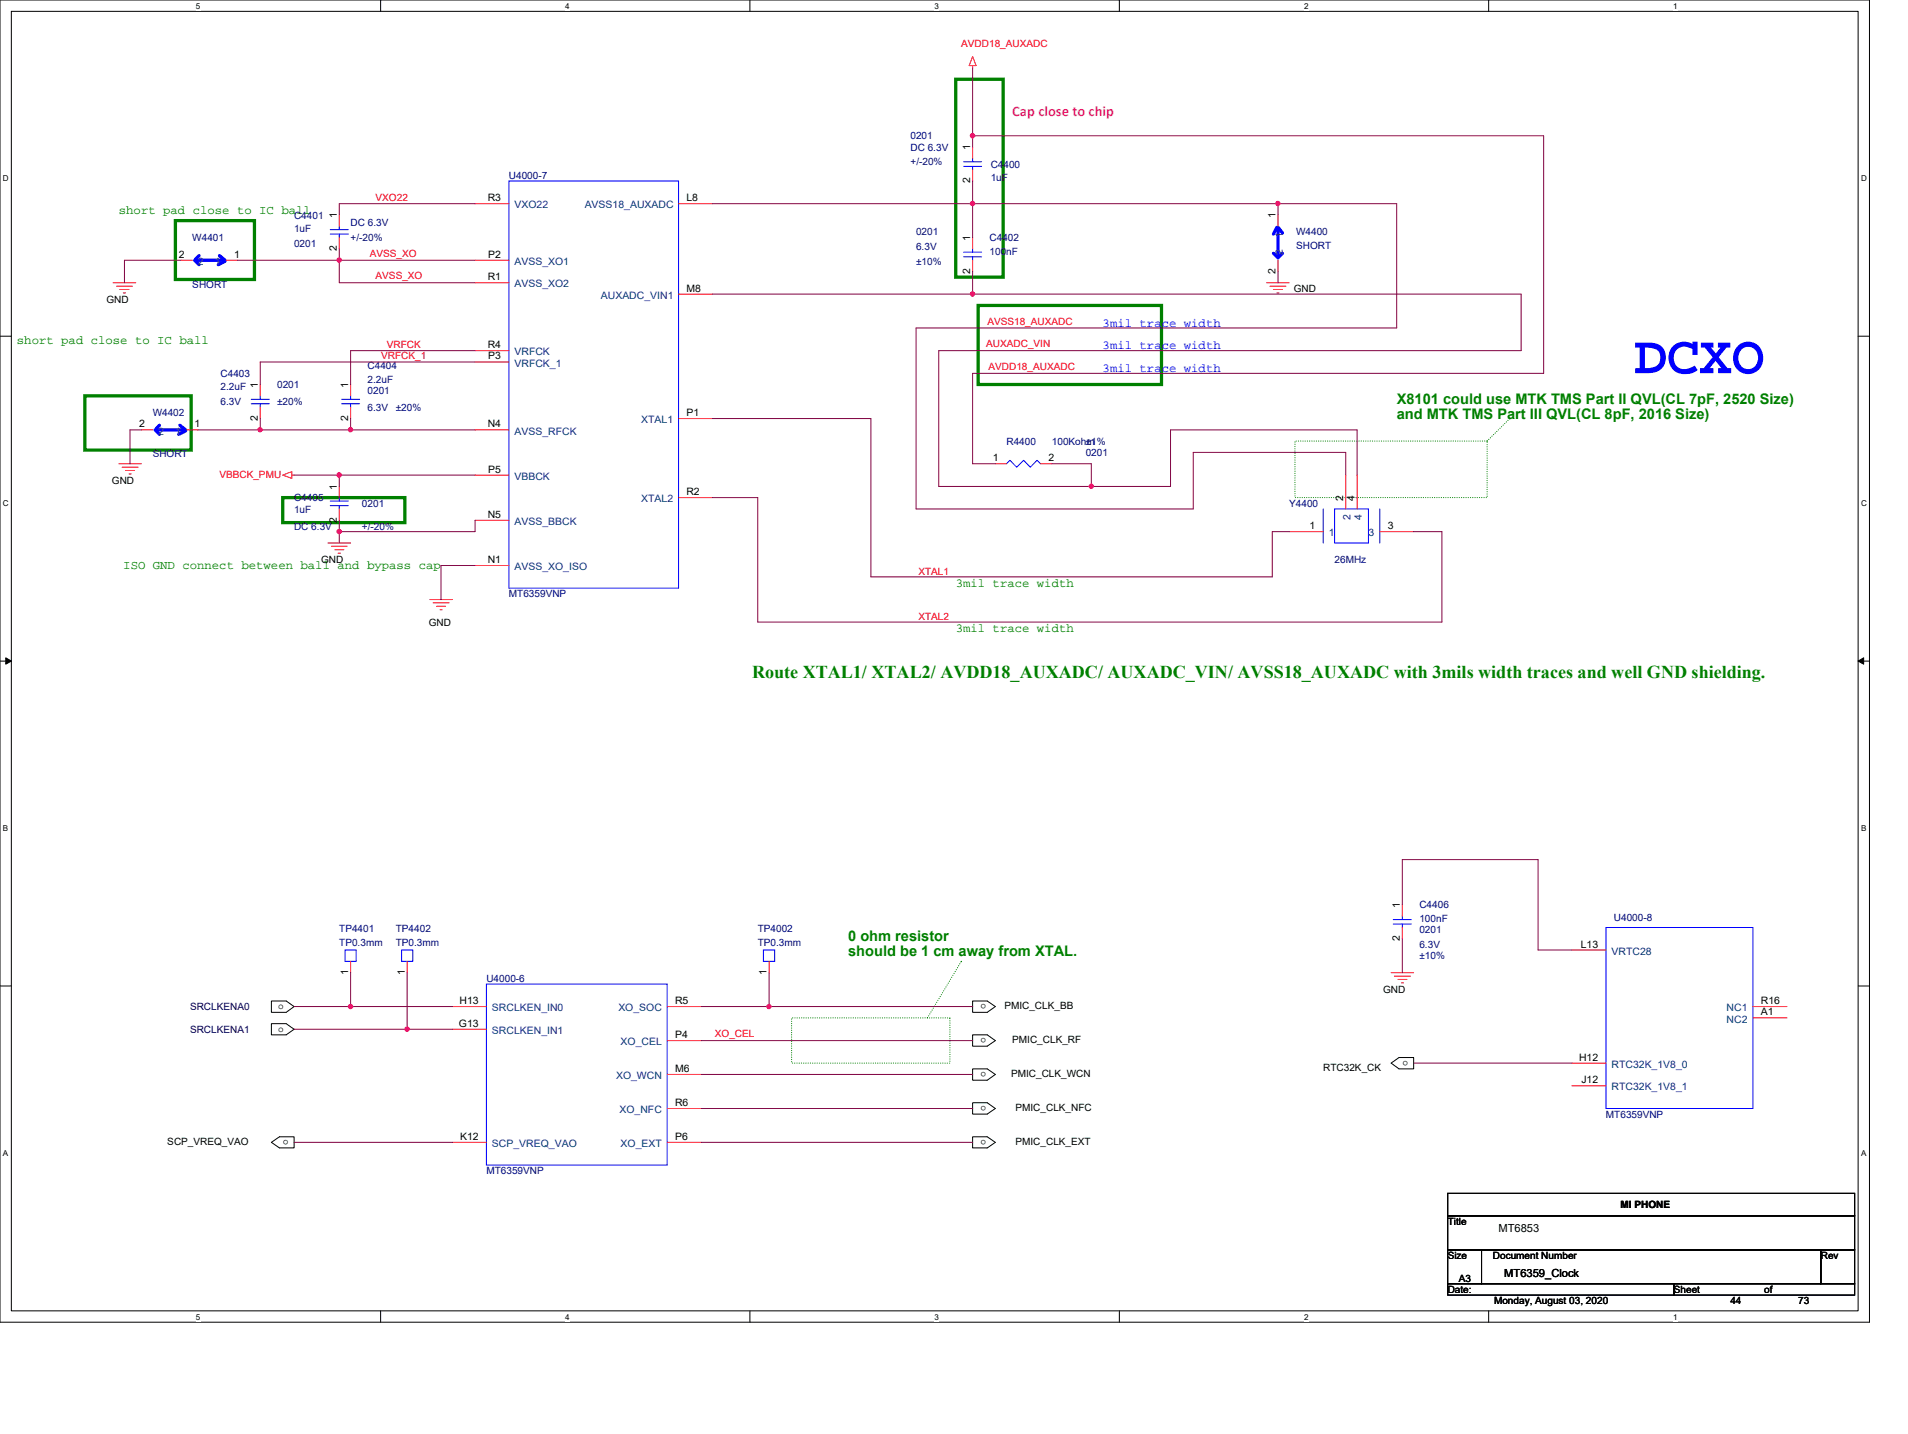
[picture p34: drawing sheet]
<svg xmlns="http://www.w3.org/2000/svg" width="210mm" height="158mm" viewBox="0 0 210 158" stroke-linecap="round" stroke-linejoin="round" font-family="sans-serif">
<defs><g id="words">
<text font-size="6" fill="#00f" x="179.9" y="41.1">DCXO</text>
<text font-size="2" fill="#008000" x="82.8" y="74.6">Route XTAL1/ XTAL2/ AVDD18_AUXADC/ AUXADC_VIN/ AVSS18_AUXADC with 3mils width traces and well GND shielding.</text>
<text font-size="1.6" fill="#f0f" x="111.4" y="12.7">Cap close to chip</text>
<g font-size="1.6" fill="#008000">
<text x="153.7" y="44.4">X8101 could use MTK TMS Part II QVL(CL 7pF, 2520 Size)</text>
<text x="153.7" y="46.1">and MTK TMS Part III QVL(CL 8pF, 2016 Size)</text>
<text x="93.3" y="103.5">0 ohm resistor</text>
<text x="93.3" y="105.2">should be 1 cm away from XTAL.</text>
</g>
<g font-size="1.4" fill="#008000">
<text x="13.1" y="23.5">short pad close to IC ball</text>
<text x="1.9" y="37.8">short pad close to IC ball</text>
<text x="13.6" y="62.6">ISO GND connect between ball and bypass cap</text>
<text x="105.2" y="64.6">3mil trace width</text>
<text x="105.2" y="69.5">3mil trace width</text>
</g>
<g font-size="1.4" fill="#00f">
<text x="121.3" y="35.9">3mil trace width</text>
<text x="121.3" y="40.9">3mil trace width</text>
<text x="121.3" y="38.4">3mil trace width</text>
</g>
<g font-size="1.2">
<text x="164.9" y="135.6">MT6853</text>
<text x="165.5" y="140.5">MT6359_Clock</text>
</g>
<g font-size="1.1" fill="#f00">
<text x="105.8" y="5.1">AVDD18_AUXADC</text>
<text x="41.3" y="22.2">VXO22</text>
<text x="40.7" y="28.3">AVSS_XO</text>
<text x="41.3" y="30.8">AVSS_XO</text>
<text x="108.7" y="35.7">AVSS18_AUXADC</text>
<text x="42" y="39.5">VRFCK_1</text>
<text x="42.6" y="38.3">VRFCK</text>
<text x="108.5" y="38.2">AUXADC_VIN</text>
<text x="108.8" y="40.7">AVDD18_AUXADC</text>
<text x="24.2" y="52.6">VBBCK_PMU</text>
<text x="101.1" y="63.2">XTAL1</text>
<text x="101.1" y="68.2">XTAL2</text>
<text x="78.7" y="114.2">XO_CEL</text>
</g>
<g font-size="1.1" fill="#000080">
<text x="100.2" y="15.3">0201</text>
<text x="100.2" y="16.6">DC 6.3V</text>
<text x="56" y="19.7">U4000-7</text>
<text x="100.2" y="18.2">+/-20%</text>
<text x="109" y="18.4">C4400</text>
<text x="109" y="19.9">1uF</text>
<text x="21.2" y="26.5">W4401</text>
<text x="32.4" y="24">C4401</text>
<text x="32.4" y="25.5">1uF</text>
<text x="32.4" y="27.2">0201</text>
<text x="38.6" y="24.9">DC 6.3V</text>
<text x="38.6" y="26.5">+/-20%</text>
<text x="100.8" y="25.9">0201</text>
<text x="100.8" y="27.5">6.3V</text>
<text x="100.8" y="29.1">±10%</text>
<text x="108.9" y="26.5">C4402</text>
<text x="108.9" y="28">100nF</text>
<text x="142.6" y="25.9">W4400</text>
<text x="142.6" y="27.4">SHORT</text>
<text x="21.2" y="31.6">SHORT</text>
<text x="24.3" y="41.5">C4403</text>
<text x="40.4" y="40.6">C4404</text>
<text x="16.8" y="45.8">W4402</text>
<text x="24.3" y="43">2.2uF</text>
<text x="24.3" y="44.6">6.3V</text>
<text x="30.5" y="44.6">±20%</text>
<text x="30.5" y="42.7">0201</text>
<text x="40.4" y="42.1">2.2uF</text>
<text x="40.4" y="43.3">0201</text>
<text x="40.4" y="45.2">6.3V</text>
<text x="43.6" y="45.2">±20%</text>
<text x="16.8" y="50.3">SHORT</text>
<text x="110.8" y="48.9">R4400</text>
<text x="115.8" y="48.9">100Kohm</text>
<text x="119.5" y="48.9">±1%</text>
<text x="119.5" y="50.2">0201</text>
<text x="32.4" y="55.2">C4405</text>
<text x="32.4" y="56.4">1uF</text>
<text x="32.4" y="58.3">DC 6.3V</text>
<text x="39.8" y="58.3">+/-20%</text>
<text x="39.8" y="55.8">0201</text>
<text x="141.9" y="55.8">Y4400</text>
<text x="56" y="65.7">MT6359VNP</text>
<text x="146.9" y="62">26MHz</text>
<text x="156.2" y="100">C4406</text>
<text x="156.2" y="101.5">100nF</text>
<text x="177.6" y="101.3">U4000-8</text>
<text x="37.3" y="102.6">TP4401</text>
<text x="37.3" y="104.1">TP0.3mm</text>
<text x="43.6" y="102.6">TP4402</text>
<text x="43.6" y="104.1">TP0.3mm</text>
<text x="83.4" y="102.6">TP4002</text>
<text x="83.4" y="104.1">TP0.3mm</text>
<text x="156.2" y="102.7">0201</text>
<text x="156.2" y="104.3">6.3V</text>
<text x="156.2" y="105.6">±10%</text>
<text x="53.5" y="108.1">U4000-6</text>
<text x="176.7" y="123">MT6359VNP</text>
<text x="53.5" y="129.2">MT6359VNP</text>
</g>
<g font-size="1.1">
<text x="106.8" y="16.6" transform="rotate(-90 106.8 16.6)">1</text>
<text x="53.7" y="22.1">R3</text>
<text x="75.5" y="22.1">L8</text>
<text x="106.8" y="20.2" transform="rotate(-90 106.8 20.2)">2</text>
<text x="19.7" y="28.4">2</text>
<text x="25.8" y="28.4">1</text>
<text x="37.1" y="27.6" transform="rotate(-90 37.1 27.6)">2</text>
<text x="37.1" y="24" transform="rotate(-90 37.1 24)">1</text>
<text x="53.7" y="28.4">P2</text>
<text x="106.8" y="26.5" transform="rotate(-90 106.8 26.5)">1</text>
<text x="140.4" y="24" transform="rotate(-90 140.4 24)">1</text>
<text x="11.7" y="33.4">GND</text>
<text x="53.7" y="30.8">R1</text>
<text x="75.5" y="32.1">M8</text>
<text x="106.8" y="30.1" transform="rotate(-90 106.8 30.1)">2</text>
<text x="140.4" y="30.1" transform="rotate(-90 140.4 30.1)">2</text>
<text x="142.4" y="32.1">GND</text>
<text x="53.7" y="38.3">R4</text>
<text x="53.7" y="39.6">P3</text>
<text x="15.3" y="47">2</text>
<text x="21.4" y="47">1</text>
<text x="28.4" y="46.3" transform="rotate(-90 28.4 46.3)">2</text>
<text x="28.4" y="42.7" transform="rotate(-90 28.4 42.7)">1</text>
<text x="38.3" y="46.3" transform="rotate(-90 38.3 46.3)">2</text>
<text x="38.3" y="42.7" transform="rotate(-90 38.3 42.7)">1</text>
<text x="53.7" y="47">N4</text>
<text x="75.5" y="45.8">P1</text>
<text x="12.3" y="53.3">GND</text>
<text x="37.1" y="53.9" transform="rotate(-90 37.1 53.9)">1</text>
<text x="53.7" y="52">P5</text>
<text x="109.3" y="50.8">1</text>
<text x="115.4" y="50.8">2</text>
<text x="37.1" y="57.5" transform="rotate(-90 37.1 57.5)">2</text>
<text x="53.7" y="57">N5</text>
<text x="75.5" y="54.5">R2</text>
<text x="144.1" y="58.2">1</text>
<text x="147.8" y="55.1" transform="rotate(-90 147.8 55.1)">2</text>
<text x="149.1" y="55.1" transform="rotate(-90 149.1 55.1)">4</text>
<text x="152.7" y="58.2">3</text>
<text x="35.3" y="62">GND</text>
<text x="53.7" y="62">N1</text>
<text x="47.2" y="68.9">GND</text>
<text x="154.1" y="99.9" transform="rotate(-90 154.1 99.9)">1</text>
<text x="38.3" y="107.3" transform="rotate(-90 38.3 107.3)">1</text>
<text x="44.5" y="107.3" transform="rotate(-90 44.5 107.3)">1</text>
<text x="84.4" y="107.3" transform="rotate(-90 84.4 107.3)">1</text>
<text x="154.1" y="103.6" transform="rotate(-90 154.1 103.6)">2</text>
<text x="174" y="104.3">L13</text>
<text x="30.6" y="111.1">o</text>
<text x="30.6" y="113.6">o</text>
<text x="50.5" y="113">G13</text>
<text x="50.6" y="110.5">H13</text>
<text x="74.3" y="110.5">R5</text>
<text x="108.5" y="110.5" transform="rotate(-180 108.5 110.5)">o</text>
<text x="110.5" y="111">PMIC_CLK_BB</text>
<text x="152.2" y="109.3">GND</text>
<text x="193.8" y="111.7">A1</text>
<text x="193.8" y="110.5">R16</text>
<text x="74.3" y="118">M6</text>
<text x="74.3" y="114.2">P4</text>
<text x="108.5" y="114.2" transform="rotate(-180 108.5 114.2)">o</text>
<text x="108.5" y="118" transform="rotate(-180 108.5 118)">o</text>
<text x="111.3" y="118.5">PMIC_CLK_WCN</text>
<text x="111.4" y="114.8">PMIC_CLK_RF</text>
<text x="145.6" y="117.9">RTC32K_CK</text>
<text x="155" y="116.7" transform="rotate(-180 155 116.7)">o</text>
<text x="173.8" y="116.7">H12</text>
<text x="174" y="119.2">J12</text>
<text x="18.4" y="126">SCP_VREQ_VAO</text>
<text x="31.7" y="125.4" transform="rotate(-180 31.7 125.4)">o</text>
<text x="50.6" y="125.4">K12</text>
<text x="74.3" y="121.7">R6</text>
<text x="74.3" y="125.4">P6</text>
<text x="108.5" y="121.7" transform="rotate(-180 108.5 121.7)">o</text>
<text x="108.5" y="125.4" transform="rotate(-180 108.5 125.4)">o</text>
<text x="111.8" y="122.2">PMIC_CLK_NFC</text>
<text x="111.8" y="126">PMIC_CLK_EXT</text>
<text x="159.3" y="134.8">Title</text>
<text x="178.4" y="133">MI PHONE</text>
<text x="159.3" y="138.6">Size</text>
<text x="159.3" y="142.3">Date:</text>
<text x="160.5" y="141">A3</text>
<text x="164.3" y="138.6">Document Number</text>
<text x="164.4" y="143.5">Monday, August 03, 2020</text>
<text x="184.2" y="142.3">Sheet</text>
<text x="190.4" y="143.5">44</text>
<text x="194.2" y="142.3">of</text>
<text x="197.9" y="143.5">73</text>
<text x="200.4" y="138.6">Rev</text>
</g>
<g font-size="1.1" fill="#004080">
<text x="56.6" y="22.9">VXO22</text>
<text x="64.3" y="22.9">AVSS18_AUXADC</text>
<text x="21.8" y="29.1">2</text>
<text x="23.6" y="29.1">1</text>
<text x="56.6" y="29.1">AVSS_XO1</text>
<text x="141.2" y="28" transform="rotate(-90 141.2 28)">2</text>
<text x="141.2" y="26.1" transform="rotate(-90 141.2 26.1)">1</text>
<text x="56.6" y="31.6">AVSS_XO2</text>
<text x="66.1" y="32.9">AUXADC_VIN1</text>
<text x="56.6" y="39.1">VRFCK</text>
<text x="56.6" y="40.3">VRFCK_1</text>
<text x="17.4" y="47.8">2</text>
<text x="19.3" y="47.8">1</text>
<text x="56.6" y="47.8">AVSS_RFCK</text>
<text x="70.6" y="46.6">XTAL1</text>
<text x="56.6" y="52.8">VBBCK</text>
<text x="56.6" y="57.8">AVSS_BBCK</text>
<text x="70.6" y="55.3">XTAL2</text>
<text x="146.2" y="59">1</text>
<text x="148.6" y="57.3" transform="rotate(-90 148.6 57.3)">2</text>
<text x="149.9" y="57.3" transform="rotate(-90 149.9 57.3)">4</text>
<text x="150.6" y="59">3</text>
<text x="56.6" y="62.7">AVSS_XO_ISO</text>
<text x="177.4" y="105.1">VRTC28</text>
<text x="54.1" y="113.8">SRCLKEN_IN1</text>
<text x="54.1" y="111.3">SRCLKEN_IN0</text>
<text x="68.1" y="111.3">XO_SOC</text>
<text x="190" y="112.5">NC2</text>
<text x="190" y="111.3">NC1</text>
<text x="67.8" y="118.7">XO_WCN</text>
<text x="68.3" y="115">XO_CEL</text>
<text x="177.4" y="117.5">RTC32K_1V8_0</text>
<text x="177.4" y="120">RTC32K_1V8_1</text>
<text x="68.2" y="122.5">XO_NFC</text>
<text x="54.1" y="126.2">SCP_VREQ_VAO</text>
<text x="68.3" y="126.2">XO_EXT</text>
</g>
<g font-size="1.1" fill="#000040">
<text x="20.9" y="111.2">SRCLKENA0</text>
<text x="20.9" y="113.7">SRCLKENA1</text>
</g>
<g font-size=".9">
<text x="21.6" y="1">5</text>
<text x="62.2" y="1">4</text>
<text x="102.8" y="1">3</text>
<text x="143.5" y="1">2</text>
<text x="184.1" y="1">1</text>
<text x=".3" y="19.9">D</text>
<text x="204.8" y="19.9">D</text>
<text x=".3" y="55.7">C</text>
<text x="204.8" y="55.7">C</text>
<text x=".3" y="91.4">B</text>
<text x="204.8" y="91.4">B</text>
<text x=".3" y="127.2">A</text>
<text x="204.8" y="127.2">A</text>
<text x="21.6" y="145.2">5</text>
<text x="62.2" y="145.2">4</text>
<text x="102.8" y="145.2">3</text>
<text x="143.5" y="145.2">2</text>
<text x="184.1" y="145.2">1</text>
</g>
</g></defs>
<path d="M0 0h205.7v145.5h-205.7zM1.2 1.2h203.3v143.1h-203.3z" fill="none" stroke="#000" stroke-width=".11"/>
<g fill="#fff">
<path d="M21.6 .1h.5v1h-.5z"/>
<path d="M21.6 144.4h.5v1h-.5z"/>
</g>
<path d="M41.9 0v1.2M41.9 144.3v1.2" fill="none" stroke="#000" stroke-width=".11"/>
<g fill="#fff">
<path d="M62.2 .1h.5v1h-.5z"/>
<path d="M62.2 144.4h.5v1h-.5z"/>
</g>
<path d="M82.5 0v1.2M82.5 144.3v1.2" fill="none" stroke="#000" stroke-width=".11"/>
<g fill="#fff">
<path d="M102.8 .1h.5v1h-.5z"/>
<path d="M102.8 144.4h.5v1h-.5z"/>
</g>
<path d="M123.2 0v1.2M123.2 144.3v1.2" fill="none" stroke="#000" stroke-width=".11"/>
<g fill="#fff">
<path d="M143.5 .1h.5v1h-.5z"/>
<path d="M143.5 144.4h.5v1h-.5z"/>
</g>
<path d="M163.8 0v1.2M163.8 144.3v1.2" fill="none" stroke="#000" stroke-width=".11"/>
<g fill="#fff">
<path d="M184.1 .1h.5v1h-.5z"/>
<path d="M184.1 144.4h.5v1h-.5z"/>
<path d="M.3 19.1h.7v1h-.7z"/>
<path d="M204.8 19.1h.6v1h-.6z"/>
<path d="M.3 54.9h.7v1h-.7z"/>
<path d="M204.8 54.9h.6v1h-.6z"/>
</g>
<path d="M0 37h1.2M204.5 37h1.2" fill="none" stroke="#000" stroke-width=".11"/>
<g fill="#fff">
<path d="M.3 90.6h.6v1h-.6z"/>
<path d="M204.8 90.6h.6v1h-.6z"/>
</g>
<path d="M0 72.7h1.2M204.5 72.7h1.2" fill="none" stroke="#000" stroke-width=".11"/>
<path d="M.6 72.4l.6 .3-.6 .4zM204.5 72.7l.6-.3v.7z" fill="#000" stroke="#000" stroke-width=".11"/>
<g fill="#fff">
<path d="M.3 126.4h.6v1h-.6z"/>
<path d="M204.8 126.4h.6v1h-.6z"/>
</g>
<g fill="none" stroke="#000" stroke-width=".11">
<path d="M0 108.5h1.2M29.9 110.2h1.6l.9 .6-.9 .6h-1.6zM29.9 112.6h1.6l.9 .7-.9 .6h-1.6zM107 110.2h1.6l.9 .6-.9 .6h-1.6zM107 113.9h1.6l.9 .6-.9 .6h-1.6zM107 117.6h1.6l.9 .6-.9 .7h-1.6zM153.1 117l.9-.6h1.6v1.2h-1.6zM204.5 108.5h1.2M29.9 125.7l.9-.6h1.6v1.2h-1.6zM107 121.3h1.6l.9 .7-.9 .6h-1.6zM107 125.1h1.6l.9 .6-.9 .6h-1.6zM159.3 137.5h3.7v3.8h-3.7z"/>
<path d="M159.3 131.3h44.8v2.5h-44.8zM159.3 133.8h44.8v3.7h-44.8zM163 137.5h37.4v3.8h-37.4zM200.4 137.5h3.7v3.8h-3.7zM159.3 141.3h24.9v1.2h-24.9zM184.2 141.3h19.9v1.2h-19.9z"/>
</g>
<path d="M105.2 8.7h5.2v21.8h-5.2zM19.3 24.3h8.7v6.5h-8.7zM107.7 33.6h20.1v8.7h-20.1zM9.3 43.6h11.7v5.9h-11.7zM31.1 54.8h13.5v2.7h-13.5z" fill="none" stroke="#008000" stroke-width=".36"/>
<path d="M142.5 48.5h21.2v6.3h-21.2zM166.2 46.1h.1M166.2 46.1l-2.5 2.4M87.1 112h17.4v5h-17.4zM105.8 105.8h.1M105.8 105.8l-3.7 6.2" fill="none" stroke="#008000" stroke-width=".11"/>
<g fill="none" stroke="#f00" stroke-width=".11">
<path d="M107 6.2l.4 1h-.7zM107 7.2v.3M107 16.2v1.2M107 18.7v1.2M12.4 31.1h2.5M12.8 31.5h1.8M13.2 31.9h1M13.6 32.2h.2M19.9 28.6h1.3M24.9 28.6h1.2M37.3 23.6v1.3M37.3 26.1v1.3"/>
<path d="M52.3 31.1h3.7M52.3 28.6h3.7M52.3 22.4h3.7M52.3 38.6h3.7M52.3 39.8h3.7M74.7 32.4h3.7M74.7 22.4h3.7M107 26.1v1.3M107 28.6v1.3M139.4 31.1h2.5M139.8 31.5h1.7M140.1 31.9h1"/>
<path d="M140.5 32.2h.3M140.7 23.6v1.3M140.7 28.6v1.3M13.1 51h2.5M13.4 51.4h1.8M13.8 51.8h1M14.2 52.2h.2M15.6 47.3h1.2M20.5 47.3h1.3M28.6 42.3v1.3M28.6 44.8v1.3M31.1 52.3l1-.4v.7z"/>
<path d="M32.1 52.3h.3M36.1 59.8h2.5M37.3 53.5v1.3M37.3 56v1.3M38.6 42.3v1.3M38.6 44.8v1.3M52.3 47.3h3.7M52.3 57.3h3.7M52.3 52.3h3.7M74.7 46.1h3.7M74.7 54.8h3.7M109.5 51h1.3"/>
<path d="M114.5 51h1.3M141.9 58.5h3.7M148.1 52.3v3.7M149.4 52.3v3.7M151.8 58.5h3.8M36.5 60.1h1.7M36.9 60.5h.9M37.2 60.9h.3M47.3 66h2.5M47.7 66.3h1.7M48 66.7h1M48.4 67.1h.3"/>
<path d="M52.3 62.2h3.7M154.3 99.6v1.2M38.6 105.8v1.2M44.8 105.8v1.2M49.8 113.3h3.7M49.8 110.8h3.7M73.4 114.5h3.8M73.4 118.2h3.8M73.4 110.8h3.8M84.6 105.8v1.2M153.1 107h2.5M153.5 107.4h1.7"/>
<path d="M153.8 107.8h1M154.2 108.2h.3M154.3 102.1v1.2M173 104.5h3.7M173 117h3.7M173 119.5h3.7M192.9 112h3.8M192.9 110.8h3.8M49.8 125.7h3.7M73.4 122h3.8M73.4 125.7h3.8"/>
</g>
<g fill="none" stroke="#00f" stroke-width=".11">
<path d="M56 19.9h18.7v44.8h-18.7zM106 17.8h2M106 18.3h2M107 17.4v.4M107 18.3v.4M36.3 25.3h2M36.3 25.8h2M37.3 24.9v.4M37.3 25.8v.3M106 27.7h2M106 28.3h2M107 27.4v.3"/>
<path d="M107 28.3v.3M27.6 43.9h2M27.6 44.4h2M28.6 43.6v.3M28.6 44.4v.4M36.3 55.1h2M36.3 55.6h2M37.3 54.8v.3M37.3 55.6v.4M37.6 43.9h2M37.6 44.4h2M38.6 43.6v.3"/>
<path d="M38.6 44.4v.4M110.8 51l.3-.3 .8 .7 .7-.7 .8 .7 .7-.7 .4 .3M145.6 56v3.8M146.9 56h3.7v3.8h-3.7zM151.8 56v3.8M38 104.5h1.2v1.3h-1.2zM44.2 104.5h1.2v1.3h-1.2zM53.5 108.3h19.9v19.9h-19.9zM84 104.5h1.3v1.3h-1.3zM153.3 101.2h2M153.3 101.7h2M154.3 100.8v.4"/>
<path d="M154.3 101.7v.4M176.7 102.1h16.2v19.9h-16.2z"/>
</g>
<g fill="none" stroke="#00f" stroke-width=".36">
<path d="M21.4 28.6l.5 .5M21.8 28.6h2.7M21.9 28.1l-.4 .4M24.2 28.1l.6 .5M24.8 28.7l-.8 .4M140.1 27.9l.6 .5M140.5 25l-.4 .8M140.7 25.3v2.7M140.7 25l.4 .6M141.1 27.9l-.3 .4M17.1 47.3l.4 .5M17.4 47.3h2.8"/>
<path d="M17.5 46.8l-.3 .4M19.8 46.8l.6 .5M20.4 47.4l-.7 .4"/>
</g>
<g fill="none" stroke="#800040" stroke-width=".11">
<path d="M107 19.9v2.5M107 14.9h62.9v26.2h-62.9v9.9h2.5M107 14.9v1.3M107 7.5v7.4M19.9 28.6h-6.2v2.5M26.1 28.6h11.2M37.3 27.4v1.2M37.3 28.6v2.5h15M37.3 28.6h15M52.3 22.4h-15v1.2M52.3 39.8h-23.7v2.5M52.3 38.6h-13.7v3.7"/>
<path d="M78.4 22.4h28.6M78.4 32.4h28.6M107 22.4v3.7M107 29.9v2.5M107 32.4h60.4v6.2h-64.1v14.9h16.8M107 22.4h33.7M140.7 22.4h13v13.7h-52.9v19.9h30.5v-6.2h16.8v2.5M140.7 22.4v1.2M140.7 29.9v1.2M15.6 47.3h-1.3v3.7M21.8 47.3h6.8M28.6 47.3h10"/>
<path d="M28.6 46.1v1.2M32.4 52.3h4.9M37.3 52.3v1.2M37.3 52.3h15M37.3 57.3v1.2M37.3 58.5v1.3M38.6 47.3h13.7M38.6 46.1v1.2M52.3 57.3v1.2h-15M78.4 46.1h17.4v17.4h44.2v-5h1.9M78.4 54.8h5v13.7h75.3v-10h-3.1M115.8 51h4.3v2.5"/>
<path d="M149.4 52.3v-5h-20.6v6.2h-8.7M52.3 62.2h-3.8v3.8M154.3 99.6v-5h15v9.9h3.7M32.4 110.8h6.2M32.4 113.3h12.4M38.6 110.8h11.2M38.6 107v3.8M44.8 113.3h5M44.8 107v6.3M77.2 114.5h29.8M77.2 118.2h29.8M77.2 110.8h7.4"/>
<path d="M84.6 107v3.8h22.4M154.3 103.3v3.7M155.6 117h17.4M32.4 125.7h17.4M77.2 122h29.8M77.2 125.7h29.8"/>
</g>
<g fill="#f0f" stroke="#f0f" stroke-width=".11">
<circle cx="37.3" cy="28.6" r=".24"/>
<circle cx="120.1" cy="53.5" r=".23"/>
<circle cx="38.6" cy="110.8" r=".24"/>
<circle cx="44.8" cy="113.3" r=".24"/>
<circle cx="28.6" cy="47.3" r=".23"/>
<circle cx="38.6" cy="47.3" r=".24"/>
<circle cx="37.3" cy="58.5" r=".24"/>
<circle cx="37.3" cy="52.3" r=".24"/>
<circle cx="107" cy="22.4" r=".24"/>
<circle cx="107" cy="32.4" r=".24"/>
<circle cx="107" cy="14.9" r=".24"/>
<circle cx="140.6" cy="22.4" r=".23"/>
<circle cx="84.6" cy="110.8" r=".23"/>
</g>
<use href="#words"/>
</svg>
